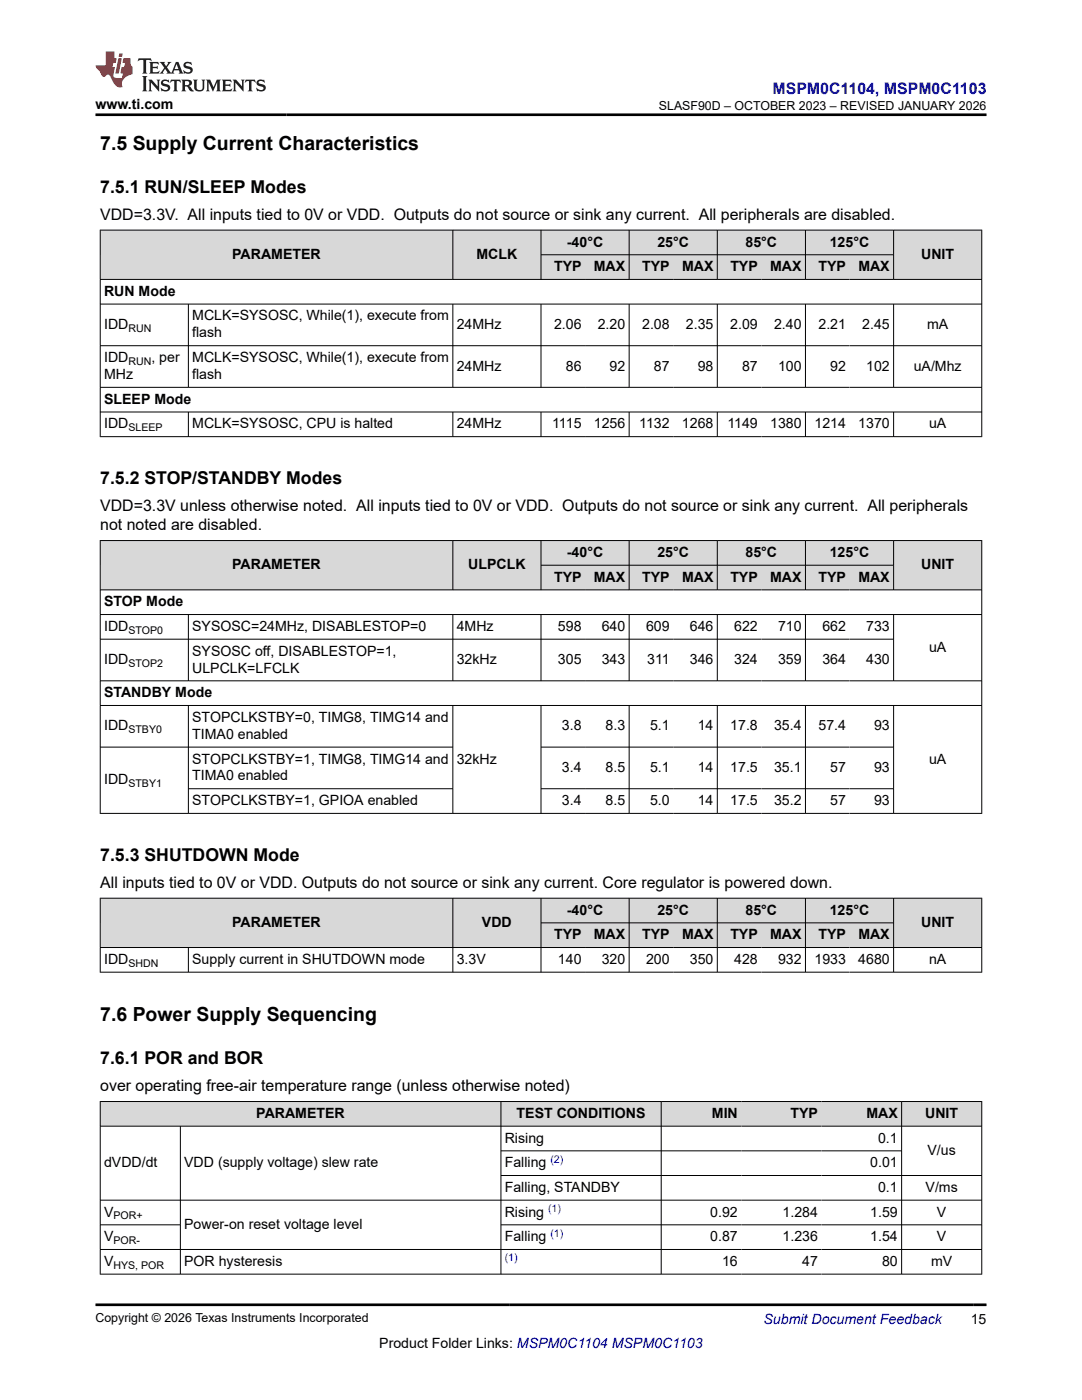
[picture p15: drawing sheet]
<svg xmlns="http://www.w3.org/2000/svg" width="216mm" height="279mm" viewBox="0 0 216 279" stroke-linecap="round" stroke-linejoin="round" font-family="sans-serif">
<defs><g id="words">
<g font-size="3.9">
<text x="20" y="29.9">7.5 Supply Current Characteristics</text>
<text x="20" y="203.8">7.6 Power Supply Sequencing</text>
</g>
<g font-size="3.5">
<text x="20" y="38.5">7.5.1 RUN/SLEEP Modes</text>
<text x="20" y="96.6">7.5.2 STOP/STANDBY Modes</text>
<text x="20" y="171.8">7.5.3 SHUTDOWN Mode</text>
<text x="20" y="212.4">7.6.1 POR and BOR</text>
</g>
<text font-size="3.2" fill="#00f" x="154.1" y="18.7">MSPM0C1104, MSPM0C1103</text>
<g font-size="3.2">
<text x="20" y="43.8">VDD=3.3V. All inputs tied to 0V or VDD. Outputs do not source or sink any current. All peripherals are disabled.</text>
<text x="20" y="102">VDD=3.3V unless otherwise noted. All inputs tied to 0V or VDD. Outputs do not source or sink any current. All peripherals</text>
<text x="20" y="105.8">not noted are disabled.</text>
<text x="20" y="177.1">All inputs tied to 0V or VDD. Outputs do not source or sink any current. Core regulator is powered down.</text>
<text x="20" y="217.7">over operating free-air temperature range (unless otherwise noted)</text>
</g>
<g font-size="2.8">
<text x="19" y="21.8">www.ti.com</text>
<text x="46.3" y="51.7">PARAMETER</text>
<text x="95.1" y="51.7">MCLK</text>
<text x="113.1" y="49.2">-40°C</text>
<text x="131.2" y="49.2">25°C</text>
<text x="148.8" y="49.2">85°C</text>
<text x="165.6" y="49.2">125°C</text>
<text x="183.8" y="51.7">UNIT</text>
<text x="20.8" y="59">RUN Mode</text>
<text x="110.6" y="54.1">TYP</text>
<text x="118.5" y="54.1">MAX</text>
<text x="128.1" y="54.1">TYP</text>
<text x="136.1" y="54.1">MAX</text>
<text x="145.7" y="54.1">TYP</text>
<text x="153.7" y="54.1">MAX</text>
<text x="163.3" y="54.1">TYP</text>
<text x="171.3" y="54.1">MAX</text>
<text x="20.8" y="65.7">IDD</text>
<text x="38.4" y="64">MCLK=SYSOSC, While(1), execute from</text>
<text x="91.1" y="65.7">24MHz</text>
<text x="110.5" y="65.7">2.06</text>
<text x="119.3" y="65.7">2.20</text>
<text x="128.1" y="65.7">2.08</text>
<text x="136.9" y="65.7">2.35</text>
<text x="145.7" y="65.7">2.09</text>
<text x="154.5" y="65.7">2.40</text>
<text x="163.3" y="65.7">2.21</text>
<text x="172" y="65.7">2.45</text>
<text x="185" y="65.7">mA</text>
<text x="38.4" y="67.3">flash</text>
<text x="20.8" y="75.7">MHz</text>
<text x="20.8" y="72.3">IDD</text>
<text x="30.2" y="72.3">, per</text>
<text x="38.4" y="72.3">MCLK=SYSOSC, While(1), execute from</text>
<text x="38.4" y="75.7">flash</text>
<text x="91.1" y="74">24MHz</text>
<text x="112.9" y="74">86</text>
<text x="121.6" y="74">92</text>
<text x="130.5" y="74">87</text>
<text x="139.2" y="74">98</text>
<text x="148.1" y="74">87</text>
<text x="155.2" y="74">100</text>
<text x="165.7" y="74">92</text>
<text x="172.8" y="74">102</text>
<text x="182.3" y="74">uA/Mhz</text>
<text x="20.8" y="80.6">SLEEP Mode</text>
<text x="20.8" y="85.5">IDD</text>
<text x="38.4" y="85.5">MCLK=SYSOSC, CPU is halted</text>
<text x="91.1" y="85.5">24MHz</text>
<text x="110.2" y="85.5">1115</text>
<text x="118.5" y="85.5">1256</text>
<text x="127.6" y="85.5">1132</text>
<text x="136.1" y="85.5">1268</text>
<text x="145.2" y="85.5">1149</text>
<text x="153.7" y="85.5">1380</text>
<text x="162.5" y="85.5">1214</text>
<text x="171.3" y="85.5">1370</text>
<text x="185.4" y="85.5">uA</text>
<text x="46.3" y="113.6">PARAMETER</text>
<text x="93.4" y="113.6">ULPCLK</text>
<text x="113.1" y="111.2">-40°C</text>
<text x="131.2" y="111.2">25°C</text>
<text x="148.8" y="111.2">85°C</text>
<text x="165.6" y="111.2">125°C</text>
<text x="183.8" y="113.6">UNIT</text>
<text x="110.6" y="116.1">TYP</text>
<text x="118.5" y="116.1">MAX</text>
<text x="128.1" y="116.1">TYP</text>
<text x="136.1" y="116.1">MAX</text>
<text x="145.7" y="116.1">TYP</text>
<text x="153.7" y="116.1">MAX</text>
<text x="163.3" y="116.1">TYP</text>
<text x="171.3" y="116.1">MAX</text>
<text x="20.8" y="121">STOP Mode</text>
<text x="20.8" y="125.9">IDD</text>
<text x="38.4" y="125.9">SYSOSC=24MHz, DISABLESTOP=0</text>
<text x="91.1" y="125.9">4MHz</text>
<text x="111.3" y="125.9">598</text>
<text x="120.1" y="125.9">640</text>
<text x="128.9" y="125.9">609</text>
<text x="137.7" y="125.9">646</text>
<text x="146.5" y="125.9">622</text>
<text x="155.2" y="125.9">710</text>
<text x="164.1" y="125.9">662</text>
<text x="172.8" y="125.9">733</text>
<text x="38.4" y="130.8">SYSOSC off, DISABLESTOP=1,</text>
<text x="185.4" y="130.1">uA</text>
<text x="20.8" y="132.5">IDD</text>
<text x="38.4" y="134.2">ULPCLK=LFCLK</text>
<text x="91.1" y="132.5">32kHz</text>
<text x="111.3" y="132.5">305</text>
<text x="120.1" y="132.5">343</text>
<text x="129.1" y="132.5">311</text>
<text x="137.7" y="132.5">346</text>
<text x="146.5" y="132.5">324</text>
<text x="155.2" y="132.5">359</text>
<text x="164.1" y="132.5">364</text>
<text x="172.8" y="132.5">430</text>
<text x="20.8" y="139.1">STANDBY Mode</text>
<text x="20.8" y="145.8">IDD</text>
<text x="38.4" y="144.1">STOPCLKSTBY=0, TIMG8, TIMG14 and</text>
<text x="38.4" y="147.5">TIMA0 enabled</text>
<text x="112.1" y="145.8">3.8</text>
<text x="120.8" y="145.8">8.3</text>
<text x="129.7" y="145.8">5.1</text>
<text x="139.2" y="145.8">14</text>
<text x="145.7" y="145.8">17.8</text>
<text x="154.5" y="145.8">35.4</text>
<text x="163.3" y="145.8">57.4</text>
<text x="174.4" y="145.8">93</text>
<text x="38.4" y="152.4">STOPCLKSTBY=1, TIMG8, TIMG14 and</text>
<text x="38.4" y="155.8">TIMA0 enabled</text>
<text x="91.1" y="152.4">32kHz</text>
<text x="112.1" y="154.1">3.4</text>
<text x="120.8" y="154.1">8.5</text>
<text x="129.7" y="154.1">5.1</text>
<text x="139.2" y="154.1">14</text>
<text x="145.7" y="154.1">17.5</text>
<text x="154.5" y="154.1">35.1</text>
<text x="165.7" y="154.1">57</text>
<text x="174.4" y="154.1">93</text>
<text x="185.4" y="152.4">uA</text>
<text x="20.8" y="156.5">IDD</text>
<text x="38.4" y="160.7">STOPCLKSTBY=1, GPIOA enabled</text>
<text x="112.1" y="160.7">3.4</text>
<text x="120.8" y="160.7">8.5</text>
<text x="129.7" y="160.7">5.0</text>
<text x="139.2" y="160.7">14</text>
<text x="145.7" y="160.7">17.5</text>
<text x="154.5" y="160.7">35.2</text>
<text x="165.7" y="160.7">57</text>
<text x="174.4" y="160.7">93</text>
<text x="46.3" y="185">PARAMETER</text>
<text x="96.2" y="185">VDD</text>
<text x="113.1" y="182.5">-40°C</text>
<text x="131.2" y="182.5">25°C</text>
<text x="148.8" y="182.5">85°C</text>
<text x="165.6" y="182.5">125°C</text>
<text x="183.8" y="185">UNIT</text>
<text x="110.6" y="187.5">TYP</text>
<text x="118.5" y="187.5">MAX</text>
<text x="128.1" y="187.5">TYP</text>
<text x="136.1" y="187.5">MAX</text>
<text x="145.7" y="187.5">TYP</text>
<text x="153.7" y="187.5">MAX</text>
<text x="163.3" y="187.5">TYP</text>
<text x="171.3" y="187.5">MAX</text>
<text x="20.8" y="192.4">IDD</text>
<text x="38.4" y="192.4">Supply current in SHUTDOWN mode</text>
<text x="91.1" y="192.4">3.3V</text>
<text x="111.3" y="192.4">140</text>
<text x="120.1" y="192.4">320</text>
<text x="128.9" y="192.4">200</text>
<text x="137.7" y="192.4">350</text>
<text x="146.5" y="192.4">428</text>
<text x="155.2" y="192.4">932</text>
<text x="162.5" y="192.4">1933</text>
<text x="171.3" y="192.4">4680</text>
<text x="185.4" y="192.4">nA</text>
<text x="51.1" y="223.1">PARAMETER</text>
<text x="103.1" y="223.1">TEST CONDITIONS</text>
<text x="142" y="223.1">MIN</text>
<text x="157.7" y="223.1">TYP</text>
<text x="172.9" y="223.1">MAX</text>
<text x="184.6" y="223.1">UNIT</text>
<text x="20.8" y="232.9">dVDD/dt</text>
<text x="36.8" y="232.9">VDD (supply voltage) slew rate</text>
<text x="100.7" y="228">Rising</text>
<text x="100.7" y="232.9">Falling</text>
<text x="173.6" y="232.9">0.01</text>
<text x="175.2" y="228">0.1</text>
<text x="185.1" y="230.5">V/us</text>
<text x="100.7" y="237.9">Falling, STANDBY</text>
<text x="175.2" y="237.9">0.1</text>
<text x="184.7" y="237.9">V/ms</text>
<text x="20.8" y="242.8">V</text>
<text x="36.8" y="245.3">Power-on reset voltage level</text>
<text x="100.7" y="242.8">Rising</text>
<text x="141.7" y="242.8">0.92</text>
<text x="156.2" y="242.8">1.284</text>
<text x="173.6" y="242.8">1.59</text>
<text x="187" y="242.8">V</text>
<text x="20.8" y="247.7">V</text>
<text x="100.7" y="247.7">Falling</text>
<text x="141.7" y="247.7">0.87</text>
<text x="156.2" y="247.7">1.236</text>
<text x="173.6" y="247.7">1.54</text>
<text x="187" y="247.7">V</text>
<text x="20.8" y="252.6">V</text>
<text x="36.8" y="252.6">POR hysteresis</text>
<text x="144.1" y="252.6">16</text>
<text x="160.1" y="252.6">47</text>
<text x="176" y="252.6">80</text>
<text x="185.8" y="252.6">mV</text>
<text x="75.7" y="269">Product Folder Links: MSPM0C1104 MSPM0C1103</text>
<text x="193.7" y="264.2">15</text>
</g>
<text font-size="2.8" fill="#00f" x="152.4" y="264.2">Submit Document Feedback</text>
<g font-size="2.5">
<text x="131.5" y="21.9">SLASF90D – OCTOBER 2023 – REVISED JANUARY 2026</text>
<text x="19" y="263.9">Copyright © 2026 Texas Instruments Incorporated</text>
</g>
<g font-size="2.1">
<text x="25.6" y="66.2">RUN</text>
<text x="25.6" y="72.8">RUN</text>
<text x="25.6" y="86.1">SLEEP</text>
<text x="25.6" y="126.5">STOP0</text>
<text x="25.6" y="133.1">STOP2</text>
<text x="25.6" y="146.3">STBY0</text>
<text x="25.6" y="157.1">STBY1</text>
<text x="25.6" y="192.9">SHDN</text>
<text x="22.6" y="243.4">POR+</text>
<text x="22.6" y="248.3">POR-</text>
<text x="22.6" y="253.2">HYS, POR</text>
</g>
<g font-size="2.1" fill="#00f">
<text x="109.8" y="232">(2)</text>
<text x="109.3" y="241.9">(1)</text>
<text x="100.7" y="251.7">(1)</text>
<text x="109.8" y="246.8">(1)</text>
</g>
</g></defs>
<g fill="#d8d8d8">
<path d="M20 45.9h175.9v4.9h-175.9z" fill-rule="evenodd"/>
<path d="M20.1 46h70.2v9.7h-70.2z" fill-rule="evenodd"/>
<path d="M90.4 46h17.5v9.7h-17.5z" fill-rule="evenodd"/>
<path d="M108 46h17.5v4.8h-17.5z" fill-rule="evenodd"/>
<path d="M125.6 46h17.5v4.8h-17.5z" fill-rule="evenodd"/>
<path d="M143.2 46h17.5v4.8h-17.5z" fill-rule="evenodd"/>
<path d="M160.8 46h17.4v4.8h-17.4z" fill-rule="evenodd"/>
<path d="M178.4 46h17.4v9.7h-17.4z" fill-rule="evenodd"/>
<path d="M108 50.9h8.7v4.8h-8.7z" fill-rule="evenodd"/>
<path d="M116.7 50.9h8.8v4.8h-8.8z" fill-rule="evenodd"/>
<path d="M125.6 50.9h8.7v4.8h-8.7z" fill-rule="evenodd"/>
<path d="M134.3 50.9h8.8v4.8h-8.8z" fill-rule="evenodd"/>
<path d="M143.2 50.9h8.7v4.8h-8.7z" fill-rule="evenodd"/>
<path d="M151.9 50.9h8.8v4.8h-8.8z" fill-rule="evenodd"/>
<path d="M160.8 50.9h8.7v4.8h-8.7z" fill-rule="evenodd"/>
<path d="M169.5 50.9h8.7v4.8h-8.7z" fill-rule="evenodd"/>
</g>
<g fill="none" stroke="#000" stroke-width=".2">
<path d="M19.9 45.9h176.1M19.9 55.8h176.1M20 45.9v41.3M90.4 45.9v9.9M107.9 45.9v9.9M107.9 50.8h70.5M125.5 45.9v9.9M143.1 45.9v9.9M160.7 45.9v9.9M178.3 45.9v9.9M195.9 45.9v41.3M19.9 60.7h176.1"/>
<path d="M19.9 69h176.1M19.9 77.3h176.1M37.6 60.7v16.7M90.4 60.7v16.7M107.9 60.7v16.7M125.5 60.7v16.7M143.1 60.7v16.7M160.7 60.7v16.7M178.3 60.7v16.7M19.9 82.2h176.1M19.9 87.1h176.1M37.6 82.2v5"/>
<path d="M90.4 82.2v5M107.9 82.2v5M125.5 82.2v5M143.1 82.2v5M160.7 82.2v5M178.3 82.2v5"/>
</g>
<g fill="#d8d8d8">
<path d="M20 107.9h175.9v4.9h-175.9z" fill-rule="evenodd"/>
<path d="M20.1 107.9h70.2v9.8h-70.2z" fill-rule="evenodd"/>
<path d="M90.4 107.9h17.5v9.8h-17.5z" fill-rule="evenodd"/>
<path d="M108 107.9h17.5v4.8h-17.5z" fill-rule="evenodd"/>
<path d="M125.6 107.9h17.5v4.8h-17.5z" fill-rule="evenodd"/>
<path d="M143.2 107.9h17.5v4.8h-17.5z" fill-rule="evenodd"/>
<path d="M160.8 107.9h17.4v4.8h-17.4z" fill-rule="evenodd"/>
<path d="M178.4 107.9h17.4v9.8h-17.4z" fill-rule="evenodd"/>
<path d="M108 112.9h8.7v4.8h-8.7z" fill-rule="evenodd"/>
<path d="M116.7 112.9h8.8v4.8h-8.8z" fill-rule="evenodd"/>
<path d="M125.6 112.9h8.7v4.8h-8.7z" fill-rule="evenodd"/>
<path d="M134.3 112.9h8.8v4.8h-8.8z" fill-rule="evenodd"/>
<path d="M143.2 112.9h8.7v4.8h-8.7z" fill-rule="evenodd"/>
<path d="M151.9 112.9h8.8v4.8h-8.8z" fill-rule="evenodd"/>
<path d="M160.8 112.9h8.7v4.8h-8.7z" fill-rule="evenodd"/>
<path d="M169.5 112.9h8.7v4.8h-8.7z" fill-rule="evenodd"/>
</g>
<g fill="none" stroke="#000" stroke-width=".2">
<path d="M19.9 107.9h176.1M19.9 117.7h176.1M20 107.8v54.6M90.4 107.8v10M107.9 107.8v10M107.9 112.8h70.5M125.5 107.8v10M143.1 107.8v10M160.7 107.8v10M178.3 107.8v10M195.9 107.8v54.6M19.9 122.6h176.1"/>
<path d="M19.9 127.6h158.5M37.6 122.6v13.3M90.4 122.6v13.3M107.9 122.6v13.3M125.5 122.6v13.3M143.1 122.6v13.3M160.7 122.6v13.3M178.3 122.6v13.3M196 135.9h-176.1M19.9 140.8h176.1M19.9 149.1h70.5M37.6 140.8v21.6"/>
<path d="M37.6 157.4h52.8M90.4 140.8v21.6M107.9 140.8v21.6M107.9 149.1h70.5M107.9 157.4h70.5M125.5 140.8v21.6M143.1 140.8v21.6M160.7 140.8v21.6M178.3 140.8v21.6M19.9 162.3h176.1"/>
</g>
<g fill="#d8d8d8">
<path d="M20 179.3h175.9v4.9h-175.9z" fill-rule="evenodd"/>
<path d="M20.1 179.3h70.2v9.7h-70.2z" fill-rule="evenodd"/>
<path d="M90.4 179.3h17.5v9.7h-17.5z" fill-rule="evenodd"/>
<path d="M108 179.3h17.5v4.8h-17.5z" fill-rule="evenodd"/>
<path d="M125.6 179.3h17.5v4.8h-17.5z" fill-rule="evenodd"/>
<path d="M143.2 179.3h17.5v4.8h-17.5z" fill-rule="evenodd"/>
<path d="M160.8 179.3h17.4v4.8h-17.4z" fill-rule="evenodd"/>
<path d="M178.4 179.3h17.4v9.7h-17.4z" fill-rule="evenodd"/>
<path d="M108 184.2h8.7v4.8h-8.7z" fill-rule="evenodd"/>
<path d="M116.7 184.2h8.8v4.8h-8.8z" fill-rule="evenodd"/>
<path d="M125.6 184.2h8.7v4.8h-8.7z" fill-rule="evenodd"/>
<path d="M134.3 184.2h8.8v4.8h-8.8z" fill-rule="evenodd"/>
<path d="M143.2 184.2h8.7v4.8h-8.7z" fill-rule="evenodd"/>
<path d="M151.9 184.2h8.8v4.8h-8.8z" fill-rule="evenodd"/>
<path d="M160.8 184.2h8.7v4.8h-8.7z" fill-rule="evenodd"/>
<path d="M169.5 184.2h8.7v4.8h-8.7z" fill-rule="evenodd"/>
</g>
<g fill="none" stroke="#000" stroke-width=".2">
<path d="M19.9 179.3h176.1M20 179.2v14.9M90.4 179.2v14.9M107.9 179.2v14.9M125.5 179.2v14.9M143.1 179.2v14.9M160.7 179.2v14.9M178.3 179.2v14.9M195.9 179.2v14.9M19.9 189.1h176.1M19.9 194h176.1M37.6 189.1v5"/>
<path d="M107.9 184.2h70.5"/>
</g>
<g fill="#d8d8d8">
<path d="M20 219.8h175.9v5h-175.9z" fill-rule="evenodd"/>
<path d="M20.1 219.9h79.8v4.8h-79.8z" fill-rule="evenodd"/>
<path d="M100 219.9h31.9v4.8h-31.9z" fill-rule="evenodd"/>
<path d="M132 219.9h15.9v4.8h-15.9z" fill-rule="evenodd"/>
<path d="M147.9 219.9h16v4.8h-16z" fill-rule="evenodd"/>
<path d="M163.9 219.9h15.9v4.8h-15.9z" fill-rule="evenodd"/>
<path d="M180 219.9h15.8v4.8h-15.8z" fill-rule="evenodd"/>
</g>
<g fill="none" stroke="#000" stroke-width=".2">
<path d="M19.9 219.8h176.1M20 219.8v34.5M100 219.8v34.5M131.9 219.8v34.5M179.9 219.8v34.5M195.9 219.8v34.5M19.9 224.8h176.1M36 224.8v29.5M100 229.7h80M100 234.6h96M196 239.5h-176.1M19.9 244.4h16.2"/>
<path d="M19.9 249.4h176.1M19.9 254.3h176.1M100 244.4h96"/>
</g>
<path d="M27.7 11.6l-.2 .6 .5-.2h.6v.1v2.2l-.2 .4h1l-.2-.4v-2.2v-.1h.5l.5 .2-.1-.6zM29.8 12.4l.2 .3v1.6l-.2 .4h1.9l.1-.6a1.08 1.08 0 0 1-1.3 .2v-.7h.6l.4 .2v-.7l-.4 .2h-.6v-.5l.2-.2a1 1 0 0 1 1 .3l-.1-.5zM31.8 12.4l1 1.1-1 1.2h.9l-.2-.2 .4-.8 .5 .8-.2 .2h1.6l-.2-.2 .1-.5h1l.1 .5-.1 .2h.9l-.2-.4-.8-1.9h-.5l-1 2.1-.8-1.1 .9-1h-.8l.2 .2-.5 .6-.3-.6 .1-.2zM35.2 12.8l.4 1h-.8zM36.8 12.5a.65 .65 0 0 0-.2 .7 .65 .65 0 0 0 .6 .5l.7 .1 .1 .3a.79 .79 0 0 1-.7 .4 .79 .79 0 0 1-.7-.5l.1 .7 .2-.1a.93 .93 0 0 0 1.1 0 .93 .93 0 0 0 .4-.9 1.46 1.46 0 0 0-1.2-.6l-.1-.3a1.09 1.09 0 0 1 1.2 .2l-.2-.6-.1 .1-.6-.2zM28.4 15.2l.2 .4v2.2l-.2 .4h1l-.2-.4v-2.2l.2-.4zM29.6 15.9l.2 .4v1.5l-.2 .4h.8l-.3-.4v-1.3l1.7 1.8v-2l.2-.4h-.8l.2 .2 .1 1.1-1.2-1.3zM32.3 16a.65 .65 0 0 0-.2 .8 .65 .65 0 0 0 .7 .4l.6 .2 .1 .2a.79 .79 0 0 1-.7 .4 .79 .79 0 0 1-.7-.5l.1 .7 .2-.1a.93 .93 0 0 0 1.1 .1 .93 .93 0 0 0 .4-1 1.46 1.46 0 0 0-1.2-.5l-.1-.4a1.09 1.09 0 0 1 1.2 .2l-.2-.6-.1 .1-.6-.1zM34.1 15.9l-.1 .6a.63 .63 0 0 1 .7-.3l.1 1.6-.3 .4h1l-.2-.4v-1.6a.66 .66 0 0 1 .8 .3l-.1-.6zM36.2 15.9l.2 .4v1.5l-.2 .4h.9l-.2-.2v-.7h.5l.1 .2a.79 .79 0 0 0 1.2 .6l-1-.9a.61 .61 0 0 0 .6-.6 .61 .61 0 0 0-.5-.7zM36.9 16.2h.2a.47 .47 0 0 1 .5 .1 .47 .47 0 0 1 .1 .5l-.2 .1-.6 .1zM38.5 15.9l.2 .2a2.27 2.27 0 0 0 .4 2 1.04 1.04 0 0 0 1.7-.7v-1.3l.2-.2h-.8l.2 .4v1.1a.6 .6 0 0 1-.6 .6 .6 .6 0 0 1-.6-.6v-1.1l.3-.4zM41.1 15.9l.2 .4v1.5l-.2 .4h.7l-.2-.4v-1.4l.9 1.9 .8-1.9v1.4l-.2 .4h1l-.3-.4v-1.5l.3-.4h-.8l-.7 1.5-.7-1.5zM44.3 15.9l.2 .4v1.5l-.2 .4h1.9l.1-.6a1.09 1.09 0 0 1-1.3 .2v-.7h.6l.4 .2v-.6l-.4 .2h-.6v-.6l.2-.1a1.01 1.01 0 0 1 1 .3l-.1-.6zM46.4 15.9l.3 .4v1.5l-.3 .4h.8l-.2-.4v-1.3l1.6 1.8v-2l.2-.4h-.7l.2 .2v1.1l-1.2-1.3zM49 15.9l-.1 .6a.63 .63 0 0 1 .8-.3v1.6l-.3 .4h1l-.2-.4v-1.6a.66 .66 0 0 1 .8 .3l-.1-.6zM51.4 16a.65 .65 0 0 0-.2 .8 .65 .65 0 0 0 .6 .4l.6 .2 .2 .2a.79 .79 0 0 1-.8 .4 .79 .79 0 0 1-.6-.5l.1 .7 .2-.1a.93 .93 0 0 0 1 .1 .93 .93 0 0 0 .5-1 1.46 1.46 0 0 0-1.3-.5l-.1-.4a1.09 1.09 0 0 1 1.3 .2l-.2-.6-.2 .1-.5-.1z" fill="#231f20"/>
<path d="M21.1 10.3v2.7h-2.1l.1 .4 .9 1a.95 .95 0 0 0 .9 .9 .59 .59 0 0 1 .6-.4 .59 .59 0 0 1 .5 .3l.4 .8a1.59 1.59 0 0 0 2.1 1.4 1.61 1.61 0 0 1 1-2.3l1-.3-.1-1.5a1.59 1.59 0 0 1-.4-1.7h-1.4l-.2 .9h.5l-.1 .9h-.5l-.2 .9v.3l.4 .1-.2 .9h-.6a.73 .73 0 0 1-1.1-.7l.3-1.5h-.5l.2-.9h.5l.2-.9h-.5v-1.3zM23.6 11.6l-.6 3.1h.7l.6-3.1zM23.8 10.7l-.1 .6h.7l.1-.6z" fill="#ed1c24"/>
<path d="M19 22.9h177.8M19 260.4h177.8" fill="none" stroke="#000" stroke-width=".53"/>
<use href="#words"/>
</svg>
